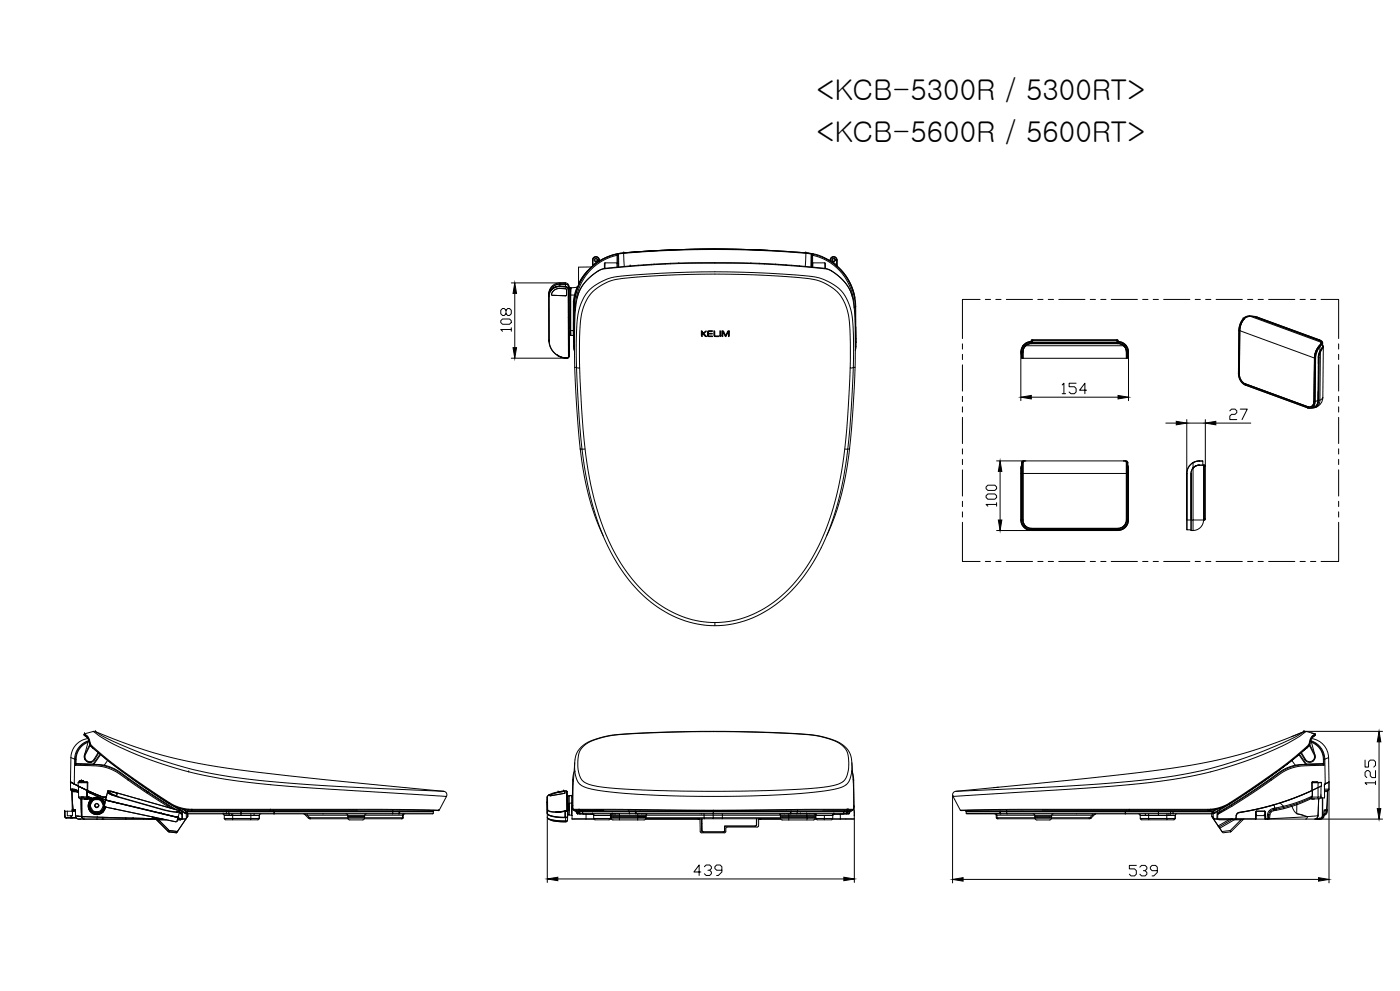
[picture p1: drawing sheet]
<svg xmlns="http://www.w3.org/2000/svg" width="1189mm" height="841mm" viewBox="0 0 1189 841" stroke-linecap="round" stroke-linejoin="round" font-family="sans-serif">
<defs><g id="words">
<g font-size="24.3">
<text x="693" y="85">&lt;KCB-5300R / 5300RT&gt;</text>
<text x="693" y="121">&lt;KCB-5600R / 5600RT&gt;</text>
</g>
</g></defs>
<!-- layer: 1 -->
<g fill="none" stroke="#000" stroke-width=".85">
<path d="M525 217h-1v7h1M525 216h-1a46 46 0 0 0-35 45M525 216v7M525 216v11M525 215v1M525 216a46 46 0 0 0-37 44M530 215v11M530 215h.1M530 215h-6a49 49 0 0 0-15 6M530 215a919 919 0 0 1 122-3 919 919 0 0 0-122 3zM530 215a44 44 0 0 0-21 7M530 215a929 929 0 0 1 154 0"/>
<path d="M530 215h-1M530 215l-5 1M652 212l37 3M683 214l4 1M684 215v11M684 215h.1M684 215h7M684 215l5 1M689 216a46 46 0 0 1 37 44M689 216v11M689 216v-1v1h1a46 46 0 0 1 35 46M689 216v11l1-3"/>
<path d="M689 217h1v10M691 215l8 3 6 4M700 219l4 2M499 230l-5 6-2 5M502 227h-11l1 14M503 221v5M503 221a2.8 2.8 0 0 1 3-3 2.8 2.8 0 0 1 3 3M503 226h.1M503 221l1 4M503 226a46 46 0 0 0-13 18M504 225l-1 1M504 225h.1"/>
<path d="M504 221a2.5 2.5 0 0 1 2-3 2.5 2.5 0 0 1 3 3M504 225a45 45 0 0 0-17 35M508 230h.1M508 230a42 42 0 0 0-16 17M509 221l-5 4M509 221v1M509 221h.1M509 221h1M509 221a2.8 2.8 0 0 0-3-3 2.8 2.8 0 0 0-3 3M509 222l-5 3M513 224v4M514 223l-1 1"/>
<path d="M514 223h10v4M514 223v5M514 228h.1M525 223v4M535 226h.1M535 226l-13 1a25 25 0 0 0-14 3M542 225v1M542 225l-7 1M547 225h.1M553 224v1M553 224l-11 1M555 224v1"/>
<path d="M555 224h-2M565 224h.1M569 223v1M577 224v-1l-22 1M577 223h45l37 1M638 223v1M645 223v1M649 224h.1M659 224v1M659 224l8 1M661 224v1M667 225h.1"/>
<path d="M667 225l12 1M672 225v1M679 226h.1M679 226l14 1a25 25 0 0 1 13 3M689 224v3v-3M690 223v1M700 228h.1M700 223l1 1M700 223h-10v4M700 223l1 5M701 224v4M704 221h1"/>
<path d="M705 221a2.9 2.9 0 0 1 3-3 2.9 2.9 0 0 1 3 3M705 221h.1M705 221h-1M705 221a2.8 2.8 0 0 1 3-3 2.8 2.8 0 0 1 3 3M705 222l5 3M705 221a2.5 2.5 0 0 1 3-3 2.5 2.5 0 0 1 2 3M705 221v1M705 221l5 4M706 230a41 41 0 0 1 16 17M706 230h.1M710 225a45 45 0 0 1 17 35M710 225l1-4v5"/>
<path d="M710 225l1 1M710 225h.1M711 226h.1M711 221h.1M711 221v5M711 226a46 46 0 0 1 15 27M434 240h41M437 249v46M466 250v38M466 249v1M466 252v37a15 15 0 0 0 8 13M466 252v37"/>
<path d="M468 247h.1M468 247l-2 5v-2M468 246l4-3h3a10 10 0 0 0-7 4zM469 243a8 8 0 0 1 6-3v1a9 9 0 0 0-9 8 9 9 0 0 1 3-6zM475 243a8 8 0 0 0-9 9M475 243l5 1M475 243a9 9 0 0 0-7 4M475 243l7 1a1.5 1.5 0 0 1 0 2M475 243h.1M475 243h5M475 241h.1M475 241a9 9 0 0 0-9 9"/>
<path d="M475 241v2M475 241h5M480 244a2.3 2.3 0 0 1 3 2v24M480 244a2.5 2.5 0 0 1 2 2M480 241h.1M480 241v-1a2.5 2.5 0 0 1 3 3M480 241a2.9 2.9 0 0 1 3 3v-1M480 245h-5a6 6 0 0 0-7 5l13 1v-1v-4M480 245l1 1M480 240h-5M480 243v-2a3 3 0 0 1 3 3v2M482 246l1 56"/>
<path d="M483 244v1M483 244h.1M483 244v35M483 245h2M483 245h.1M483 245v34M484 250h1M484 250h.1M484 250v31M485 244h.1M485 245h.1M485 244v1"/>
<path d="M485 245l-1 5M485 250v31M485 246v4M485 250h3M485 244v6M487 256h.1M487 256v25h-2M487 256v25M487 256v4M488 250v1M488 250l-1 6M488 251v1"/>
<path d="M488 251h.1M489 248h.1M490 244h.1M490 244h-5M490 244l-3 12M490 244h1M490 244l-2 6M492 241h.1M492 247l-2 6M500 247a45 45 0 0 1 27-13 825 825 0 0 1 167 1 36 36 0 0 1 30 33l1 16v28h-2h-1v-10a130 130 0 0 0-3-41 37 37 0 0 0-34-25 794 794 0 0 0-163 1 36 36 0 0 0-29 36l-1 13v26h-2l-1-22a91 91 0 0 1 4-32l3-6zM722 247l2 6M425 272l2-1h6l1 1v2l-1 1h-6l-2-1z"/>
<path d="M430 263l1-1h2l1 1v3l-1 2h-2l-1-2v-3l-2-1h-1l-2 1v3l2 2h1l2-2M434 280h-9l2 1M434 278v3M483 270h.1M483 270v32M483 279v3M483 279v-33v56M483 279h.1M483 279l1 5M487 260v27M487 260h1M488 260l1 1"/>
<path d="M488 260l-1 34M489 261v3M726 260l-1 1M726 260l1 34M726 260h1M727 260v34M727 277v11M1056 270h.1M1056 270l-3 5-1 5M1056 271h.1M1056 271l-2 4-1 6M1057 271h.1"/>
<path d="M1057 271l-3 4-1 6M1061 268l6 1M1061 268h.1M1061 268h-1a10 10 0 0 0-8 11v1M1061 268h1a7 7 0 0 0-6 3M1061 268l-3 1-2 1M1062 268v1M1062 268l5 1M1062 269h5M1062 269a7 7 0 0 0-5 2M1062 269l60 21M1067 269h.1"/>
<path d="M1067 269l53 20M1067 269l54 19M466 288v1M466 288v2M466 289a15 15 0 0 0 15 15M483 282v3M483 282v20M483 284v18M483 284h.1M483 282h.1M484 284l-1 1M484 281h1"/>
<path d="M484 281l1 4M484 281l1 3h-1M485 281v2M485 281v4M487 285h.1M487 294l1 4M487 285v5v-3M487 290v4M487 290v1M487 290h.1M487 287v3M487 287h.1"/>
<path d="M487 294h1M487 281v4M487 281v4h-2M596 281v2l4-2-2 2 2 3-1-1-2-2-1 1v2v-1zM601 281h4l-3 1v1h3h-3v2l3 1-4-1zM606 281h1v4h3v1l-3-1zM611 281h1v5l-1-1zM613 281h1l2 4 2-4h1v5v-5l-3 5-2-5v5l-1-1zM727 294h-1M727 294l-1 3M727 288h.1M727 290h.1"/>
<path d="M727 290v1M727 294l-1 4M727 288v2M867 299h.1M867 299v2M867 299h1M867 299l1 5M868 299v5M869 299h.1M869 299v5M869 299h-1M869 299v5h87v-5"/>
<path d="M869 293l-2 3v3M869 293h.1M869 293h2M869 293l-1 3-1 3M869 293h1M870 293l-2 3v3M871 293l-2 3v3M871 293l-2 3-1 3M871 293h.1M871 293a7 7 0 0 0-2 6M871 293h83M875 290h.1"/>
<path d="M875 290a9 9 0 0 0-6 3M876 290l1-1-1 1M876 290h.1M876 292h-3l-2 1M876 292h-2l-3 1M876 290l-3 1-4 2M876 291h-4l-2 2M876 291l-3 1-2 1M876 289l-1 1M876 292h73M876 289h1v-1h71v1h1M876 289h73"/>
<path d="M876 291l73 1M876 291v1M877 288l-1 1M948 288l1 1M949 289l1 1M949 292h3l2 1M949 291l3 1 2 1M949 290l3 1 4 2M949 291h4l3 2M949 290h-73l73 1M949 290v1M950 290a9 9 0 0 1 6 3"/>
<path d="M950 290l-2-1 2 1M950 290h.1M954 293a7 7 0 0 1 2 6M954 293h.1M954 293a7 7 0 0 1 3 6M954 293l2 3 1 3M954 293h2M956 293l1 3 1 3M956 293h.1M956 293l2 3v3M956 299h1M957 299h-1"/>
<path d="M957 299v5M957 299v5h1v-5M958 299h.1M958 299v5M958 299v2M1052 280v37M1052 280h.1M1053 281l-1 36M1053 281h.1M1053 281l63 23M1120 289l2 1M1120 289h.1"/>
<path d="M1120 289l2 2M1120 294h.1M1120 294l-3 4-1 6M1120 294l-3 5-1 5M1120 288l2 2 1 1M1121 288h-1M1121 288l2 2M1121 294h.1M1121 294l-3 5-1 5M1121 298l-1 5M1121 294a16 16 0 0 0-4 10M1121 299l-1 4"/>
<path d="M1121 290h1M1122 290l-2 4M1122 291l-1 2a16 16 0 0 0-5 11M1122 291l-2 3M1122 291h.1M1122 291h1M1123 291l-2 3v4l2-4M1123 291l-2 3M1123 294h.1M1123 293v1M1123 291v3M1123 293l1 1"/>
<path d="M1123 294l1 1M1123 294l-2 5M1124 294v1M1124 294h.1M1124 295l-3 4v41h-1v-37M1124 294l-1 43M474 302h.1M474 302l3 1 4 1M473 302h.1M481 304l-4-1-3-1 3 1 4 1M481 304h.1M481 304h1"/>
<path d="M482 304h-1M482 304h.1M483 302l-2 2M483 302v1l-1 1M483 302h.1M483 302l-1 2h-1M483 302v2h-1h-48M488 312h2v8a540 540 0 0 0 10 97 178 178 0 0 0 42 84 88 88 0 0 0 76 29 103 103 0 0 0 70-49 231 231 0 0 0 32-100M488 312l2 36 3 33M488 312v-16a236 236 0 0 1 2-40 36 36 0 0 1 23-28h1a921 921 0 0 1 186 0h1a37 37 0 0 1 25 35v16v33h-1M492 312a609 609 0 0 0 10 100 177 177 0 0 0 41 87 85 85 0 0 0 83 27 108 108 0 0 0 65-55 228 228 0 0 0 26-84 838 838 0 0 0 5-75M725 312l-2 34-3 35"/>
<path d="M726 312l-3 52-2 17h-1M867 301v39M868 304h1M869 304h.1M869 304h-1M957 304h.1M956 304h1M958 301v39M1052 317h.1M1052 317a11 11 0 0 0 6 10M1052 317a11 11 0 0 0 5 10M1052 317v-37l1 1-1 36"/>
<path d="M1052 317a10 10 0 0 0 6 9M1052 318h.1M1052 317a9 9 0 0 0 5 9M1116 304h.1M1116 304v36M1116 304v37M1116 304h1M1117 304v37a5 5 0 0 1-6 5M1120 303l-1 37-2 1v-37M1120 303l-1 6M1120 303h.1M1120 303l-1 37"/>
<path d="M876 337h73M902 327l1-2v9M902 334h3M914 325h-6v3h4l2 2v3l-2 1h-3l-1-1M923 331h-6l4-6v9M1057 326h1M1057 327h1M1058 327l53 19M1058 326h.1M1058 326l53 19M1058 326h-1M1119 332v8a6 6 0 0 1-3 5"/>
<path d="M1119 340a5 5 0 0 1-5 6M1123 337l-1 2a1.7 1.7 0 0 0-1 2l-2 3-1 2M1123 337a9 9 0 0 1-5 9M990 359h9M1008 356v45M1008 359h16M1024 356v39M1032 359h30M1044 349l2-2h3l1 2v1l-1 2h-3l-2 1v3h6M1053 347h6l-4 9M1111 346h.1M1111 345h.1"/>
<path d="M1113 345h.1M1116 340a4 4 0 0 1-5 5M1116 340h.1M1116 341l-1 2-2 2M1116 340v1M1116 341a4 4 0 0 1-5 4M1116 345l-2 1M1117 341a5 5 0 0 1-6 5M1118 346h-2M493 381h.1M493 381a228 228 0 0 0 19 74M497 381h-4"/>
<path d="M717 381h3M721 381h.1M721 381a229 229 0 0 1-19 73M846 391h25a1.8 1.8 0 0 0-3 2M867 397v5M867 397h.1M867 397v44M867 395v2M867 393v9M868 393h-1M868 393v9v-9M868 393v-2h2a1.8 1.8 0 0 0-3 2"/>
<path d="M868 393h1M869 393v9M869 393h.1M869 392v1M954 391a1.8 1.8 0 0 1 2 2M954 391a1.8 1.8 0 0 1 3 2M956 391h-85a1.8 1.8 0 0 0-2 2M956 391h1l1 2M956 391a1.6 1.6 0 0 1 2 2M956 392l1 1M956 393h1M956 393v48"/>
<path d="M957 393v9M957 393h-1M958 393h.1M958 393v48M958 395v2M958 397h.1M958 397v5v-5M1013 397h.1M1013 393a11 11 0 0 0-5 9M1013 393h.1M1013 397l-1 2-1 3 2-5M1013 397v44h9"/>
<path d="M1013 393v4M1014 397l2-2h2a7 7 0 0 0-5 2zM1018 391h1M1018 395h1M1018 391l-5 2M1018 395h-2l-3 2M1018 391h3M1018 395h4M1019 391l-6 2M1019 391h2v4M1019 395a7 7 0 0 0-6 2M1019 395h3"/>
<path d="M1021 391h.1M1022 395h.1M1022 395h1v1v45M1022 395h1v1l1-1M1022 396h1v44h-1M1022 395v1M1022 396v44M1023 395h1M1024 396v44M837 413l2-1h6l1 1v2l-1 1h-6l-2-1zM849 400v41M867 402v39"/>
<path d="M867 402l1 39zM869 402v39M869 402l-1 39M957 402v39M957 402h1v39M958 402v39M1008 402v39zM1011 402l1 39zM837 421l2-2h6l1 2v1l-1 2h-6l-2-2zM846 428h-9l2 2M846 427v3M846 450h29"/>
<path d="M867 441a9 9 0 0 0 9 9M867 441h.1M867 441a8 8 0 0 0 9 9M868 441a8 8 0 0 0 8 8M868 441a7 7 0 0 0 8 8M868 441h1M869 441a7 7 0 0 0 7 7M869 441v-39h88l-1 39M876 448h73M876 449l73 1zM876 448v1M876 450h.1"/>
<path d="M876 450h73M876 449h73M949 450h-73M949 448v1M956 441a7 7 0 0 1-7 7M957 441a7 7 0 0 1-8 7M957 441a7 7 0 0 1-8 8M958 441a8 8 0 0 1-9 8M958 441a8 8 0 0 1-9 9M958 441h.1M958 441a9 9 0 0 1-9 9M1008 441v9"/>
<path d="M1011 450h-3v-9h3l1 9M1012 441h1v9h-1zM1022 441a9 9 0 0 1-9 9M1022 440v1M1022 441h.1M1022 442h.1M1023 441l-1 1M1023 441h-1M1023 441h.1M1023 441l1-1h-1v1M607 528v3M71 624l4 4v-1l-1-1 2 5"/>
<path d="M71 624h.1M71 624l2 1 1-1M72 623h.1M72 623l1 1M72 623l7-2 7 5a266 266 0 0 0 74 29M72 623l-1 1M72 623h-1M72 623v1h-1M72 623v1h1M73 625h.1M73 624v1M73 624l1 1"/>
<path d="M74 625h-1l1 1 1-1M74 625h1M75 625v1a16 16 0 0 0 8 11l20 17 31 21a54 54 0 0 0 24 12h5M75 627a17 17 0 0 0-15 16M75 630a16 16 0 0 0-10 14M75 629a16 16 0 0 0-11 15M75 629a17 17 0 0 0-12 15M75 628l1 3M76 631h.1M76 631l-1-3-3 14v-1M76 631v1M76 632v1l-3 7a4 4 0 0 0 1 6 4 4 0 0 0 6-2"/>
<path d="M76 632v1a22 22 0 0 0-4 10 5 5 0 0 0 3 4 5 5 0 0 0 5-2v-1M76 632h.1M76 632h1M77 630l-1 1M77 632l1 2M77 632l2 3M77 632l-1 1M77 633h-1l2 1M78 633v1M79 635h.1M79 635l-1-1 14 12 12 9 40 27M79 635l15 12 10 8 40 27"/>
<path d="M79 621h2M81 621h.1M81 621l8 5 15 6 19 8 20 7a371 371 0 0 0 87 16l49 4 98 5M81 621a425 425 0 0 0 129 33l67 8 100 10M83 639l-3 5M84 639l-4 6M495 633l1-1a57 57 0 0 1 32-9 1107 1107 0 0 1 166 2l5 1a28 28 0 0 1 20 11 27 27 0 0 1-3 26 47 47 0 0 1-22 6l-33 2-49 1-51-1-42-2a57 57 0 0 1-24-6 23 23 0 0 1-4-21 13 13 0 0 1 4-9zM606 621h.1M1105 639l3 6M1105 639l4 5M1107 621h.1M1107 621a427 427 0 0 1-129 33l-50 6-84 8"/>
<path d="M1107 621l-10 4M1107 621l-7 4a379 379 0 0 1-141 38 2893 2893 0 0 1-122 7l-19 1a12 12 0 0 0-8 1 1.9 1.9 0 0 0-1 3 1.9 1.9 0 0 0 3 1l39-3a2887 2887 0 0 0 134-10 305 305 0 0 0 118-38l6-4 8 2M1109 621h65M1109 621h-2M1112 633l-1 1zM1112 632v1M1112 632l-2 2v-1M1112 630v1M1112 632l-2 3 1-1M1112 632v-1v1M1112 632l4 8a4 4 0 0 1-2 6 4 4 0 0 1-5-2l-1 1M1112 631h.1"/>
<path d="M1112 631l1-3 4 14M1112 631l4 8a5 5 0 0 1-1 7 5 5 0 0 1-7-1M1113 628l-1 3M1113 628h.1M1113 629a17 17 0 0 1 12 15M1113 629a16 16 0 0 1 11 15M1114 627a17 17 0 0 1 14 16M1114 622l3 1M1114 630a16 16 0 0 1 10 14v4h-15M1114 627h.1M1114 625v1M1114 626v1"/>
<path d="M1115 624v1h-1M1116 625l-1-1 1 1M1116 623v1M1117 623v1l-1-1M1117 623h-1a9 9 0 0 0-4 8 194 194 0 0 1-32 26 317 317 0 0 1-41 27l-11 3M1117 624h.1M1117 624l-3 2M1117 624l-4 3M1171 630v56M60 643l3 1M60 643v21h1M63 644h1"/>
<path d="M63 644v21M64 648v2M64 644v4M64 650h1a114 114 0 0 1 27 2l7 3 22 16 21 13M65 648h-1M65 648l-1 2M65 648h14M65 644h-1M65 644v4M65 649h6a49 49 0 0 1 38 12l34 23h-1M69 649h-1M72 643v1"/>
<path d="M72 644v1M72 645h.1M73 646l2 1M78 647h-2M78 647h.1M79 648l1 1M79 648v1M80 649h9M80 649h.1M85 640l-6 8M85 640l-5 9M89 649l-1 1"/>
<path d="M89 649a45 45 0 0 1 19 11l19 13 23 14M91 645l-2 4M160 655h.1M160 655a660 660 0 0 0 108 14l111 7-6 12-49-1h-94M487 655l-1 5v24M488 647l-1 21v19M488 655h.1M488 655a14 14 0 0 0 13 14l13 3 22 2 57 2 58-1 29-2 18-1a55 55 0 0 0 21-6 17 17 0 0 0 4-11M488 645v10M723 645a20 20 0 0 0-16-17l-5-2a92 92 0 0 0-22-3 1156 1156 0 0 0-162 1 42 42 0 0 0-26 12l-3 4-1 5M723 645v10M723 655h.1"/>
<path d="M723 647l2 21v19M724 656l1 6v22M1081 658l-4 2M1081 658h.1M1097 645l3 5M1103 640l6 9M1103 640l6 8M1108 645h.1M1109 649a36 36 0 0 0-26 9l-23 16-24 15M1109 648v1M1115 646h.1M1116 645h.1"/>
<path d="M1117 642v1M1123 648v1M1124 648v2a8 8 0 0 0-7-1 48 48 0 0 0-35 10l-3 2M1125 644h-1v6h-4a74 74 0 0 0-27 3l-5 3-21 15-21 13M1125 644v21M1128 643l-3 1M1128 643l1 21M1159 645v6h3v-4l2-2h3l1 2v3l-1 1M1168 654v6h-3l-1-2v-3l-2-1h-1l-2 1v3l2 2M60 664l3 1M60 664h.1M60 664v6"/>
<path d="M60 670h.1M60 670v1M60 670l1 1M60 670h2M60 671l1 1M61 671h.1M61 671v1M61 672h.1M61 672v16M61 672l1 13v2l1 1M61 670h1M62 670v1"/>
<path d="M62 670h2l3 1M62 670v1h-1M62 672h1M62 671h.1M62 671a1.8 1.8 0 0 0 3 1M62 671h4M63 665h.1M63 665l-3-1 6 3M63 665v1M63 666h2M64 666h1M65 666v1"/>
<path d="M65 667h.1M65 667h1M66 671l1 2-6-1M66 671l1 1M66 667h.1M66 667l3 1M66 672v1M66 672h1M67 664h-1M67 664h6M67 676l1 2M67 676h2v2h-1h5"/>
<path d="M67 676h2M67 663v1M67 663h4M67 663h.1M68 663h.1M69 663h-1M69 662l-2 1h4M69 668l-2-1 2 2M69 662l-1 1M69 662v1M69 668l1 1M69 678v15"/>
<path d="M69 678h.1M69 662h.1M69 668l5 3M69 668h.1M69 664h5M69 669l-2-2v9M69 676v2h4M69 664h-3v3M69 676h5M69 669l5 2M69 662l1 1M69 676h1z"/>
<path d="M70 662l1 1M70 662v1M70 669l4 2M70 663h1M70 676h1M71 663h.1M71 663h3l1 1M71 663v1M72 678v1M72 679l3-1 2 1a7 7 0 0 0 0 10 7 7 0 0 0 10 0M72 679h2M73 678l1 1"/>
<path d="M73 664h1M74 671v1M74 671h.1M74 672h.1M74 672v4M74 676h.1M74 676h-5M74 663l-1 1M74 676l1 1M74 671l13 5h3M74 671l12 5M74 672l16 7"/>
<path d="M74 672v4l3 1M74 664v7M74 676l3 1M74 671h1M75 664h-1M75 677h.1M75 664l-1 7M75 677l-2 1M75 677v1M75 677l2 1M75 678l-1 1M75 678l2 1"/>
<path d="M75 671l7 3M77 679a7 7 0 0 0 0 10 7 7 0 0 0 10 0M77 679h.1M77 677v1M77 673l-3-1 3 1M77 677l2 1M77 678v1M77 678h.1M77 678h2l-2 1zM79 678l-2 1M79 678l4-1 4 2M79 678h.1"/>
<path d="M79 678a7 7 0 0 1 10 3M79 678h-2M80 679l-1 1-2 3v2l2 3 1 1h4l2-1M80 679h4M81 677h.1M82 675l4 1M84 679l2 1M86 680l2 3-2 5M86 676h4M87 679l2 3a7 7 0 0 0-11-4 7 7 0 0 0 1 12 7 7 0 0 0 10-5M90 679h.1M90 679l-1 4"/>
<path d="M90 679l9 2M90 679h1M91 679h.1M91 672h.1M91 672l4 3M91 672l-1 7M91 672l4 3zM92 671l-1 1M92 671l2 1M92 671h.1M92 672h.1M92 672l3 2"/>
<path d="M92 671v1M93 672l2 2 4 1M94 672l5 1v2M94 672h-1M94 672l24 6M94 672l57 16M94 672h.1M95 675l5 1M95 674v1M95 674l5 2M100 676l38 11M109 661v1"/>
<path d="M111 660l17 12 29 18M119 668h.1M120 669h.1M123 671h.1M123 670v1M124 671h.1M125 672v1M125 672h.1M126 672v1M126 672h-1M130 673l13 9M377 672l2 1v3"/>
<path d="M465 676v11M465 676v5M465 676h.1M466 674h.1M466 675l-1 1M467 674h-1M467 675h1M474 672h.1M474 672l-7 2-2 2M474 672h5h1v1M474 672l-5 2-2 1h1M474 672l-4 2-3 1"/>
<path d="M479 671h2M479 671h.1M479 671l2 1M479 671l-5 1M480 673l-12 2M481 672v16M481 672h.1M481 678h.1M481 671v1M481 671l1 1M481 672h1M482 672v9"/>
<path d="M482 672v16M482 672h.1M482 676v11M483 676l-1-1v6M483 676v6M483 675v1M483 675h.1M486 676l-1 6M486 676h.1M486 675h-3v7M486 675v1M486 675h-3"/>
<path d="M487 661l-1 1M724 661l1 1M809 675v74M809 676h.1M809 676l6 12 50-1h94M848 668l-36 4M1053 676a48 48 0 0 1-23 11h-5a36 36 0 0 0 20-5M1057 674a375 375 0 0 0 53-40 430 430 0 0 1-61 45l-4 3M1077 660h.1M1077 660l-22 15-24 15M1079 661l1 1M1079 661l-33 23"/>
<path d="M1113 677h1M1113 677v1l-12 5v7l6 2M1113 677l-10 4-13 4M1113 678h1h2M1114 677h-1l1 1M1114 664h.1M1114 671l-16 6-18 6M1114 676h5v2M1114 676l-1 1M1114 671v5v1M1114 671l-16 7-11 4M1114 671v5l-9 4-15 4-3-2"/>
<path d="M1114 664v7M1114 678h.1M1114 676h.1M1114 678h6M1115 663v1M1115 663l-1 1v7M1115 663h3M1115 664h7M1115 664h-1M1116 678h.1M1118 663l1 1zM1119 664h.1"/>
<path d="M1119 668l-14 7-17 6M1119 668h.1M1119 669v7h3M1119 664h-5M1119 668l-5 3M1122 676l-2 2M1122 674v3M1122 676h.1M1122 664h.1M1122 667v9M1122 664h-3v4M1122 664v3"/>
<path d="M1122 667l-3 1M1123 677v15a3 3 0 0 1-3 3M1125 672h2v11l-1 4h-2v5h-1v-15M1125 670h3M1125 665h.1M1125 665v1v11h-4M1125 665v1M1128 671l-1 1M1128 671h-3M1128 670v1M1128 670l-1 2v16M1129 663v1"/>
<path d="M1129 664l-2 1M1129 664l-4 2v1M1129 664l-4 1M1129 664l-1 6M1129 664v85M1168 664h-9l2 2M1168 663v3M55 688h.1M55 693l1 1h1M55 693h.1M55 688h9M55 688v5"/>
<path d="M57 694l-2-1 1 1h4M57 694h4M57 688v4h4M60 694h1M60 692v2M61 694h.1M61 694h1a2.3 2.3 0 0 1 3 0h-4M61 688h.1M61 688v1M61 689l1 1M62 688v4h-1v2M62 687v1z"/>
<path d="M62 687l1 1M62 688h.1M62 687v1M62 687h.1M62 688h1M63 687h1M63 688h1M64 687h.1M64 687v2M64 689h.1M64 689v4M64 689v3l5 1"/>
<path d="M64 693l1 2h2M64 693h.1M66 693h.1M67 695h4M67 695h1M67 693h.1M68 695h1M69 693h.1M69 693a2.2 2.2 0 0 0 2 2M69 693l18 1M69 693l1 2h2M70 693h.1"/>
<path d="M70 693h2h-1M72 695h10M81 684a1.5 1.5 0 0 0 1 1 1.5 1.5 0 0 0 2-1M81 691h.1M82 695h.1M83 695h5M83 693h.1M83 691h.1M87 689v1M87 689l-1 1M87 689l1-1 2-3-3 4M87 695h-4"/>
<path d="M87 689h.1M87 695h1M87 694h20M88 682v2M88 695h19M89 684h.1M89 684v1M89 681v1M89 683v1M89 685h.1M89 685l9 2M89 685v1"/>
<path d="M89 685l-2 4M90 685h.1M95 686h.1M96 681h.1M98 687l38 8M98 687h.1M99 681l38 10M99 681h.1M99 681l38 9M107 694l24 1M107 694v1M107 695h24"/>
<path d="M113 694h-1M122 695h.1M126 695h5M129 693l2 2M131 694l1 1M131 694h1M131 695h1M131 695h.1M131 695h2M132 694l1 1zM132 695h1M133 695l2 1"/>
<path d="M133 695l10 11 1-1M133 695h.1M133 695l10 11M133 695h-1M133 695h5M135 695v1M135 696h6M135 696l9 9M135 696h.1M136 695l14 2M136 695h.1M137 691l14 3"/>
<path d="M137 690h.1M137 690l14 4M137 690l10 3M137 690v1M137 695h-4M138 687l12 2M138 687h.1M142 684l3 2M143 684l5 3M144 682a35 35 0 0 0 16 5M144 682a36 36 0 0 0 16 5M144 681v1"/>
<path d="M146 693h1M147 693h2M148 693h1M149 685l6 3M149 685l8 4M149 693h1M150 689h.1M150 694h.1M150 694h1M151 695h2M151 695h3M151 688h1"/>
<path d="M151 694v3h-1M151 694h.1M152 690l2 1M152 688h.1M152 688l-2 1M152 689l2 2M152 695h.1M152 688v1M152 689h.1M152 689h-2M152 689l-1 5M152 687l1 2 1 2"/>
<path d="M153 695v1zM154 696h-3M154 688h-2M154 690h.1M154 688v3M154 691v4M154 695h.1M154 695h1M155 686l2 2M155 689v6M155 695h3M155 687l4 1"/>
<path d="M157 690h1M157 689v1M157 688l47 1M158 688h-1M158 690l1 1M158 688v2M158 695l-7 11M158 695h-7M158 695h.1M158 691v3M158 694v1M159 690h.1"/>
<path d="M159 690l-1 1M159 688v1M159 688h73M159 691h.1M159 690v1M159 689h.1M159 689v1l-2-1M159 689h35M159 691h35M159 690h74M159 689v1M159 691v2l-1 1"/>
<path d="M159 693l-1 1M160 687h3M160 687h.1M163 687h.1M163 687h67M163 687l66 1M189 691h.1M189 691h5M189 691l1 1M190 692h7M190 692v3M190 695l2 1h6v-1h22"/>
<path d="M192 689h.1M192 689v2M194 688v1M194 691h39M194 689v2M194 689h11M194 691l1 1M196 691l1 1M197 692h16M198 691v4h-8M204 688v1M204 689h135"/>
<path d="M205 689v3M205 689h31M205 689h.1M213 692v4h-15M213 692h3M213 691v1M216 692h4M216 691v1M220 695l-1 1h-6M220 692v3M222 691l-2 1M230 687h-1"/>
<path d="M230 687l142 1M230 687l-1 1M230 687h.1M232 688v1M232 688h102M232 688h.1M233 691h100M233 690v1M233 690h101M245 689h4M258 691h1M259 691l2 1 3 2"/>
<path d="M259 691l3 3M261 691v1h34M262 694l1 1M262 694h.1M263 695h.1M263 695h33M264 694l-1 1M264 694h32M294 691l1 1M295 692h15v1h-15zM295 693h.1M295 694l1 2h1h11l2-2"/>
<path d="M296 693v1h14v-1M296 693h14M297 689h-64v2M304 687l-75 1M306 689h.1M309 689h26M309 695h32M310 694h32M310 693h-1M310 692h32M311 691l-1 1M326 689h3"/>
<path d="M333 691h5M334 690l-1 1M334 690h5M334 689h5M334 689h-101v1M334 689v1M334 688l-1 1M334 687v1M339 690l-1 1M339 690v1h-1M339 689h29M339 689v1"/>
<path d="M339 688v1M339 691h.1M342 694l-1 1M342 694h.1M342 692h.1M342 692v2M343 691l-1 1M344 691l-2 1M368 690a8 8 0 0 1-7 1h-22M368 689h-29v1h29M368 689v1M368 688v1"/>
<path d="M368 688h-34M372 688h.1M373 688h-1M465 681h.1M465 681v9M465 690h.1M465 690a12 12 0 0 0 10 4h5M465 691a12 12 0 0 0 9 3h8M465 693v56M465 694h.1M465 690v3a2.5 2.5 0 0 0 3 2l12 2v-3M465 694l2 1 4 1 11 1"/>
<path d="M465 687l1 1 3 1 11-1M465 694a18 18 0 0 0 13 3h2l2-1M468 696l5 1h8M472 689h.1M480 688l-8 1M480 688h.1M480 689v5l-11-1a5 5 0 0 1-4-3v-3a7 7 0 0 0 7 2M480 688v1M480 694h.1M480 689h.1M480 688h2zM480 689v5"/>
<path d="M481 688h-1M482 681v1M482 682v1M482 682v5M482 688h.1M482 688h-2M482 682v11M482 697h-2M482 687v1M482 688v5M482 689h.1M482 696v1"/>
<path d="M482 694h-2M482 693l-2 1M482 693v1M482 694v2M482 691h1M482 691h.1M482 687h.1M482 687h1M482 688v3M483 688h.1M483 688h-1M483 682v5"/>
<path d="M483 691h.1M483 682h.1M483 691v1M483 682v5v-5M483 687l-1 1v1M483 687v4M483 692h2M483 687v5M485 692h1M485 682h-2M485 682v10M486 692h.1"/>
<path d="M486 684l1 3M486 684v11M486 681h-1M486 684h.1M487 687h.1M487 687h4M487 687l3 2M487 687l6 1M487 687h5M489 688h.1M489 688h2M489 688h5"/>
<path d="M490 689v1M490 690v1M490 690h.1M490 690l1 1M490 689v1h1M490 689h1M490 689h2M491 691h1M491 691h.1M491 687l115 1M491 687h1M491 689v1"/>
<path d="M491 690l2 1M491 690h1M492 689v1M492 688v1M492 689h42M492 687h.1M492 689v1zM492 690l1 1M492 690h3M493 691h2M494 691h4M494 688v1"/>
<path d="M494 688h40M494 688h.1M495 689v1M495 690v1M495 690h39M495 691h40M498 695h-12h12M498 695h6M498 691h4M498 691h.1M498 691v4M502 691h2"/>
<path d="M503 691h.1M503 691l2 1zM504 692l-1-1 1 1M504 692v3h14v-3M504 695l1 1h12l1-1M513 687h-21h52M518 695h1M518 692h.1M518 692l1-1-1 1h-13M519 691l-1 1M519 693h.1M519 692h7v1h15v-1"/>
<path d="M519 692v1M519 693h7M519 694l1 2h21M519 693v1h7v2M520 691h.1M520 691h3h-5l1 1M521 693h.1M524 691h2M526 693v1h15v-1M526 693h15M526 691v1h15M526 693h22"/>
<path d="M526 693h.1M534 688v1M534 688h143M534 687v1M534 689h6M534 690l1 1M534 690h6v1M535 691h5M536 689h135M539 688l1 1M540 689v1v1h66v-1h-66v-1h-6v1M540 689h66"/>
<path d="M540 691h.1M541 693h7zM541 696h6M541 692h8M541 693h.1M542 693h.1M544 687h176M544 691h-3v1M545 691h4v1M547 693h.1M548 695h45M548 695h50"/>
<path d="M548 694h50M548 694l-1 2M549 693h-1M549 692l-1 2h-7v2M549 692h49M593 695h.1M594 695v1M594 689h47M594 695h-1M594 695l1 11 1 1M594 691h1M596 695v10z"/>
<path d="M596 699h.1M596 691h.1M596 695v1M596 695v10l1 1M598 691v1M598 692h65M598 692v2M598 694v1M598 694h8v1h-8M606 689h66M606 689v1h65M606 695h7"/>
<path d="M606 688v1M613 695h50M613 694v1M613 694h50M614 691l-1 3M642 699h1M642 695v5M643 700h-1M643 695v5M644 695v6M644 695h.1M644 695h2"/>
<path d="M645 695l-1 1M646 695h.1M646 695h-1M646 695h17M663 692v2M663 693h.1M663 694l1 2h6M663 693h22M663 694h7v2M665 693h.1M667 691h-5l1 1M667 691h.1"/>
<path d="M668 691h2v2h-7M670 693v1h15v-1M670 693h-7M670 691h15v1h-22M670 689h2M671 690v1h-65v3h7M671 689v1M672 689h5M672 689v1h-1M672 688v1M677 691h39M677 690v1"/>
<path d="M677 690h-5l-1 1h6M677 690h40M677 689v1M677 689h40M677 687v1M677 688v1M677 688h40M680 691h.1M685 691h.1M685 693h-15M685 693h7M685 693h.1"/>
<path d="M688 691h-3M688 691h5l-1 1M690 693h.1M692 691h.1M692 695h1M692 694l-1 2h-21M692 694h-7v2M692 692h-7v1h-15M692 692v2M692 693h-7M692 693h.1M693 691v1"/>
<path d="M693 692v3M693 695l1 1M699 687h21M700 692v4h-6M707 695h7M707 695l-1 1h-6M707 692l2-1-2 1M707 692v3h-14M708 691l-1 1M708 691h.1M708 691l-1 1h-14M714 695h.1"/>
<path d="M714 691v4M714 695h11h-11M716 691h.1M716 691h2M716 690v1M717 689v1zM717 689h2M717 688h.1M717 688v1M718 691h-10M718 695h.1M718 691h.1"/>
<path d="M719 688h.1M719 690l-1 1M719 690a2.2 2.2 0 0 0-3 1M719 690h1M719 689v1zM719 689h1M719 691h2M720 687h4M720 688l-1 1M720 689v1l-1 1M720 690l-2 1M720 689h1"/>
<path d="M720 689v1M720 687h-1M720 687h.1M720 687l-114 1M720 688v1M721 691h.1M721 690v1M721 690h.1M721 689v2M721 689v1h-1M721 689v1M722 688l-2 1"/>
<path d="M722 688h-5M722 688h.1M724 687l-3 2M724 687l-5 1M725 687h-1M725 687h.1M725 687h-5M725 684h.1M725 684v2M725 684v11M725 688v4M725 690h1"/>
<path d="M725 692h.1M725 696v53M815 688h1M820 688l29 1M820 688h35M845 691l2 1M846 692v2l2 1M846 694h1M847 692h32M847 692v2M847 694l1 1M847 694h32"/>
<path d="M848 695h31M849 691h.1M849 689h-29v1M849 688v1M849 689h6M849 691v-1h-29a5 5 0 0 0 6 1h24M850 689h-1v1l1 1M850 691h106M855 688v1M855 687v1M855 690v1M855 690h100l1 1"/>
<path d="M855 689h-5v1h5M855 689h101M855 689v1M866 689h4M877 691l2 1M879 693h14M879 692v1h14M879 692h14v1M879 694l1 2h11l2-2M879 693h14v1h-14zM881 693h.1M885 687l74 1"/>
<path d="M891 689h13M891 693h.1M894 691l-1 1M905 689h1M914 689h1M922 689h25M925 694v1M926 689h7M926 694h1M926 695h.1M927 694l-2 1h-32M927 691l1 1"/>
<path d="M928 692l-3 2h-32M930 691l-2 1h-35M930 691l-3 3M930 691h.1M931 691h-1M934 689h4M949 689h23M956 689v1zM956 691h.1M956 690v1h28M956 690h40M956 688h.1"/>
<path d="M956 688v1M956 689h73M959 687h.1M959 687v1l66-1M959 687l-143 1M959 687v1M959 687h66M967 691l1 1M968 692h.1M968 692h5M968 695l1 1h6M972 691l1 1h2v-1"/>
<path d="M983 689h1M984 690v1M984 689v1zM984 691v1M984 688v1M991 695h7l-1 1h-6zM991 691v4h-16v1h16M992 692h1M992 691v1h-17v3h-7v-3M994 691l-1 1M994 689h35M994 689v2"/>
<path d="M994 688v1M996 690v1M996 690h33M996 689v1M998 692h-5M998 692v3M999 691l-1 1M1025 687h.1M1028 687h.1M1028 687h-69M1029 693h.1M1029 693h1"/>
<path d="M1029 691v2M1029 690v1h-45M1029 693l1 1M1029 690v1h1M1029 689h1v1h-1zM1029 688v1M1030 694v1M1030 694l4 6M1030 693v1M1030 693l1 2h2h-2M1030 691v2M1030 695h1"/>
<path d="M1030 695l5 6M1031 690h.1M1031 690h-1v1l1-1M1031 688v2M1031 695h.1M1031 688h.1M1031 689l1 1M1033 687l-3 1h-175M1033 695h1M1034 689l-1 6h16M1034 687l-5 2M1034 691v4"/>
<path d="M1034 689v2M1034 690v1M1035 690h.1M1035 695v1h8v-1M1036 689h.1M1036 689l-2 2M1036 687v2M1039 685l-8 5M1039 687h.1M1039 687l-4 3M1040 687h-1M1044 681l1 1"/>
<path d="M1044 695h3M1046 684h.1M1046 684l-7 3M1046 695h-12M1046 695h.1M1046 684l-12 7M1047 695l1 1h6l-9 9M1047 695h.1M1048 695v1l-12 7-1-1M1049 695h1M1050 695h-1M1050 695h.1"/>
<path d="M1050 695h16M1050 692h.1M1050 692l-1 3h-3M1050 695h26M1052 689l-2 2v1M1052 690l-1 1-1 1M1052 689v1M1052 690l-2 1v4M1054 689l-2 1M1054 695v1l2-1M1056 695l-10 11M1066 689h1v2"/>
<path d="M1066 695h.1M1067 691v2M1067 691l-1 4M1067 695h-1M1067 688v1M1067 689h-1v6M1067 688l-1 1v6M1067 692h7M1067 689h7M1067 688h7M1067 689h.1M1073 689h1"/>
<path d="M1074 688v1M1074 689v6v-4M1074 688l1 1v6M1074 689v2M1074 695h.1M1074 691v2M1074 691h.1M1074 695h1M1075 689h-1M1075 695h1M1076 695h.1M1076 695h1h-1"/>
<path d="M1076 691h1M1077 695h.1M1077 694l1 1M1077 695h1h-2M1077 691l1 1M1077 692v3M1078 688l1 1M1078 692v3M1079 689l-1 3M1080 684h.1M1080 683l-14 4-14 2M1081 686v2"/>
<path d="M1081 688l-2 1M1081 683l-1 1M1082 686v2M1082 683l-15 4-15 3M1082 683l1 3a6 6 0 0 0-7 5v4M1083 683l-17 4-14 3M1084 686v1M1084 687v1M1084 687a6 6 0 0 0-7 5M1084 682v1M1087 682l-5 1M1090 685v1"/>
<path d="M1090 685l-6 2M1090 685v-1l-7 2v2M1090 686l-9 2M1097 683v1M1097 684l-7 2M1097 684v1a9 9 0 0 0 9 7l4 1-32 2M1101 682v1l-4 1M1110 693l9-1a4 4 0 0 1-5 3h-5M1110 693l-1 2h-33M1117 695h57M1117 695h3h-4M1119 692l1-14-1 15-1 2"/>
<path d="M1119 692h.1M1121 695h.1M1123 694l-3 1h1M1123 694h1l-3 1M1123 692v1l-1 1M1123 692v2M1124 694h.1M1124 693l-1 1-2 1M1124 692v2M1124 692v1M1124 691h1l1-2h1l-1 2h-1l-1 1M1124 689h.1"/>
<path d="M1125 688h1M1126 688l1-1zM1126 687l-2 1M1126 688v1M1126 687h.1M1127 687v2v-1M1127 689l-1 2-2 1M1127 688h.1M143 706h1M144 705l-1 1M144 705v1M144 705l7 1-1 1-6-1"/>
<path d="M144 705l7 1M151 706l-1 1-6-1M151 706h.1M151 705l-1 1M596 705l1 1M596 705h.1M597 706h17M597 706h.1M614 706h.1M615 705h.1M615 701h.1M641 701h-26v4l-1 1"/>
<path d="M641 701h.1M642 700l-1 1h-26v4l-1 1M643 700l-2 1M644 701l-1 1h-26l-1 1v3l-1 1h-19M1034 700v1M1034 701l4 5M1035 701l8-5 4-1-12 7zM1035 701h-1M1036 703l2 4 7-1M1037 705h.1M1045 705v1h1M1045 705l1 1"/>
<path d="M1045 705l-7 1M598 736l2-2h3l1 2v1l-1 2h-2M603 739l1 1v1l-1 2h-3l-2-2M613 739h-4l-2-2v-1l2-2h3l1 2v4l-3 3h-1M965 734h-6v3h4l2 2v3l-2 1h-2l-2-1M968 736l1-2h3l2 2v1l-2 2h-1M972 739l2 1v2l-2 1h-3l-1-1M983 739h-5l-1-2v-1l1-2h3l2 2v4l-3 3h-2M474 746h243M595 740h-6l5-6v9M818 746h302"/>
<circle cx="506" cy="221" r="1.5"/>
<circle cx="506" cy="221" r="1.1"/>
<circle cx="708" cy="221" r="1.5"/>
<circle cx="708" cy="221" r="1.1"/>
<circle cx="82" cy="684" r="1.8"/>
<circle cx="82" cy="684" r="1.5"/>
<circle cx="82" cy="684" r="6"/>
</g>
<g fill="#000" stroke="#000" stroke-width=".85">
<path d="M437 240l2 9h-3zM436 295h3l-2 9zM867 337l9-1v3zM949 336l9 1-9 2zM999 358l9 1-9 2zM1024 359l8-1v3zM849 391l2 9h-3zM848 441h3l-2 9zM1171 621l2 9h-3zM1170 686h3l-2 9zM465 746l9-2v3zM717 744l8 2-8 1z"/>
<path d="M809 746l9-1v3zM1120 745l9 1-9 2z"/>
</g>
<!-- layer: 7 -->
<g fill="none" stroke="#000" stroke-width=".85">
<path d="M832 254h-15v33M837 254h4M846 254h4M855 254h22M881 254h5M890 254h5M899 254h22M926 254h4M935 254h4M944 254h22M970 254h5M979 254h5"/>
<path d="M988 254h22M1015 254h4M1024 254h4M1033 254h22M1059 254h5M1068 254h5M1077 254h23M1104 254h4M1113 254h4M1122 254h15v33M817 292v4M1137 292v4"/>
<path d="M817 301v4M817 310v22M1137 301v4M1137 310v22M817 336v5M1137 336v5M817 345v5M817 354v22M1137 345v5M1137 354v22M817 381v4M817 390v4"/>
<path d="M817 399v22M1137 381v4M1137 390v4M1137 399v22M817 425v5M817 434v5M1137 425v5M1137 434v5M817 443v33h15M1137 443v33h-15M837 476h4M846 476h4"/>
<path d="M855 476h22M881 476h5M890 476h5M899 476h22M926 476h4M935 476h4M944 476h22M970 476h5M979 476h5M988 476h22M1015 476h4M1024 476h4"/>
<path d="M1033 476h22M1059 476h5M1068 476h5M1077 476h23M1104 476h4M1113 476h4"/>
</g>
<use href="#words"/>
</svg>
